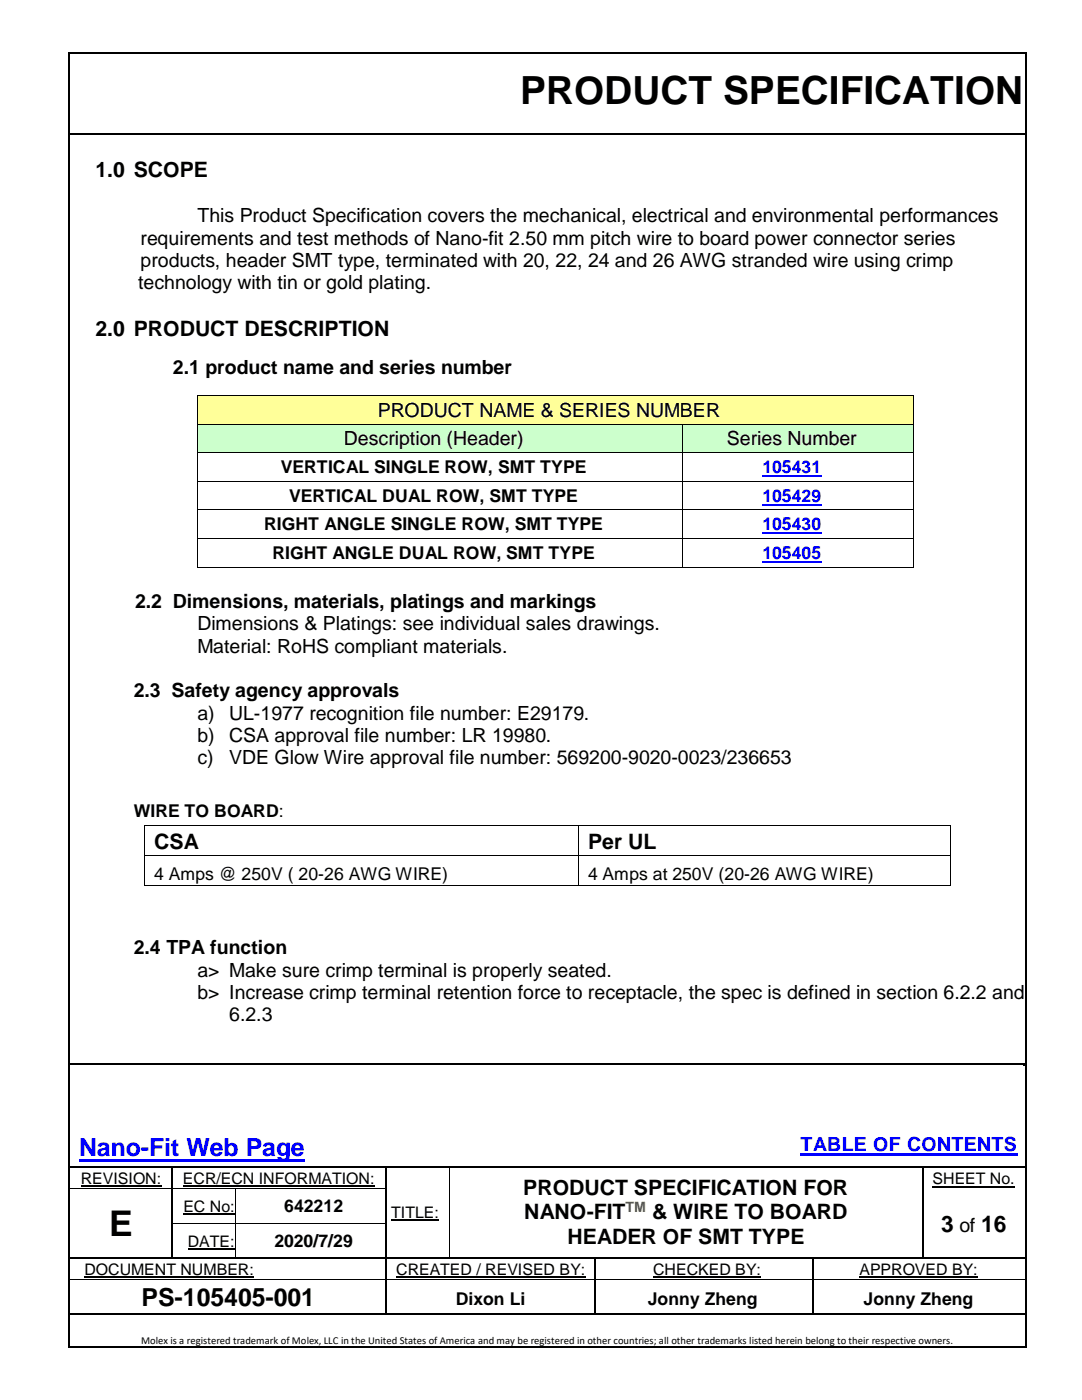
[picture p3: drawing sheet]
<svg xmlns="http://www.w3.org/2000/svg" width="216mm" height="279mm" viewBox="0 0 216 279" stroke-linecap="round" stroke-linejoin="round" font-family="sans-serif">
<defs><g id="words">
<text font-size="7.7" x="103.8" y="20.7">PRODUCT SPECIFICATION</text>
<text font-size="7.1" x="21.8" y="246.7">E</text>
<text font-size="5" fill="#00f" x="15.8" y="230.8">Nano-Fit Web Page</text>
<text font-size="5" x="28.2" y="260.7">PS-105405-001</text>
<g font-size="4.6">
<text x="187.8" y="245.8">3</text>
<text x="195.8" y="245.8">16</text>
</g>
<g font-size="4.2">
<text x="19" y="35.4">1.0 SCOPE</text>
<text x="19" y="67">2.0 PRODUCT DESCRIPTION</text>
<text x="30.7" y="169.5">CSA</text>
<text x="117.3" y="169.5">Per UL</text>
<text x="104.4" y="238.5">PRODUCT SPECIFICATION FOR</text>
<text x="104.6" y="243.4">NANO-FIT</text>
<text x="130.1" y="243.4">&amp; WIRE TO BOARD</text>
<text x="113.3" y="248.2">HEADER OF SMT TYPE</text>
</g>
<g font-size="3.9">
<text x="39.4" y="44.3">This Product Specification covers the mechanical, electrical and environmental performances</text>
<text x="28" y="48.8">requirements and test methods of Nano-fit 2.50 mm pitch wire to board power connector series</text>
<text x="28" y="53.3">products, header SMT type, terminated with 20, 22, 24 and 26 AWG stranded wire using crimp</text>
<text x="27.6" y="57.7">technology with tin or gold plating.</text>
<text x="34.5" y="74.7">2.1 product name and series number</text>
<text x="75.4" y="83.2">PRODUCT NAME &amp; SERIES NUMBER</text>
<text x="68.6" y="88.9">Description (Header)</text>
<text x="145.1" y="88.9">Series Number</text>
<text x="27" y="121.3">2.2 Dimensions, materials, platings and markings</text>
<text x="39.4" y="125.7">Dimensions &amp; Platings: see individual sales drawings.</text>
<text x="39.4" y="130.2">Material: RoHS compliant materials.</text>
<text x="26.7" y="139.1">2.3 Safety agency approvals</text>
<text x="39.4" y="143.6">a)</text>
<text x="45.7" y="143.6">UL-1977 recognition file number: E29179.</text>
<text x="39.4" y="148.1">b)</text>
<text x="45.7" y="148.1">CSA approval file number: LR 19980.</text>
<text x="39.4" y="152.6">c)</text>
<text x="45.7" y="152.6">VDE Glow Wire approval file number: 569200-9020-0023/236653</text>
<text x="26.7" y="190.4">2.4 TPA function</text>
<text x="39.4" y="195">a&gt; Make sure crimp terminal is properly seated.</text>
<text x="39.4" y="199.4">b&gt; Increase crimp terminal retention force to receptacle, the spec is defined in section 6.2.2 and</text>
<text x="45.7" y="203.9">6.2.3</text>
<text x="191.4" y="245.8">of</text>
</g>
<text font-size="3.9" fill="#00f" x="159.7" y="229.7">TABLE OF CONTENTS</text>
<g font-size="3.5">
<text x="56.1" y="94.4">VERTICAL SINGLE ROW, SMT TYPE</text>
<text x="57.7" y="100.1">VERTICAL DUAL ROW, SMT TYPE</text>
<text x="52.7" y="105.9">RIGHT ANGLE SINGLE ROW, SMT TYPE</text>
<text x="54.4" y="111.5">RIGHT ANGLE DUAL ROW, SMT TYPE</text>
<text x="26.7" y="163.1">WIRE TO BOARD:</text>
<text x="30.7" y="175.6">4 Amps @ 250V ( 20-26 AWG WIRE)</text>
<text x="117.3" y="175.6">4 Amps at 250V (20-26 AWG WIRE)</text>
<text x="56.7" y="242">642212</text>
<text x="54.7" y="248.9">2020/7/29</text>
<text x="90.9" y="260.5">Dixon Li</text>
<text x="129.3" y="260.5">Jonny Zheng</text>
<text x="172.3" y="260.5">Jonny Zheng</text>
</g>
<g font-size="3.5" fill="#00f">
<text x="152.1" y="94.4">105431</text>
<text x="152.1" y="100.1">105429</text>
<text x="152.1" y="105.9">105430</text>
<text x="152.1" y="111.5">105405</text>
</g>
<g font-size="3.2">
<text x="16.1" y="236.3">REVISION:</text>
<text x="36.5" y="236.3">ECR/ECN INFORMATION:</text>
<text x="186.1" y="236.4">SHEET No.</text>
<text x="36.6" y="241.9">EC No:</text>
<text x="78.1" y="243">TITLE:</text>
<text x="37.5" y="248.8">DATE:</text>
<text x="16.8" y="254.4">DOCUMENT NUMBER:</text>
<text x="79.1" y="254.4">CREATED / REVISED BY:</text>
<text x="130.3" y="254.4">CHECKED BY:</text>
<text x="171.5" y="254.4">APPROVED BY:</text>
</g>
<text font-size="2.8" fill="#f00" x="124.8" y="242">TM</text>
<text font-size="2.1" x="28.2" y="268.2">Molex is a registered trademark of Molex, LLC in the United States of America and may be registered in other countries; all other trademarks listed herein belong to their respective owners.</text>
</g></defs>
<g fill="#000">
<path d="M14 26.6h.3v.3h-.3z" fill-rule="evenodd"/>
<path d="M14 26.6h.3v.3h-.3z" fill-rule="evenodd"/>
<path d="M204.3 26.6h.3v.3h-.3z" fill-rule="evenodd"/>
<path d="M204.3 26.6h.3v.3h-.3z" fill-rule="evenodd"/>
</g>
<path d="M14.3 26.8h190.2" fill="none" stroke="#000" stroke-width=".34"/>
<path d="M15.8 231.3h45v.5h-45z" fill-rule="evenodd" fill="#00f"/>
<path d="M159.7 230.4h43.4" fill="none" stroke="#00f" stroke-width=".42"/>
<path d="M14 212.3h190.1M14 233h20.1M34.5 233h42.5M77.3 233h12.3M184.3 233h19.8M77.1 256.2v5.9M118.8 256.2v5.9M14 262.2h62.9M77.3 262.2h41.3M118.9 262.2h43.1M162.4 262.2h41.9" fill="none" stroke="#000" stroke-width=".34"/>
<g fill="#000">
<path d="M204.1 212.2h.4v.6h-.4z" fill-rule="evenodd"/>
<path d="M204.1 212.2h.4v.3h-.4z" fill-rule="evenodd"/>
<path d="M34.1 233.1h.3v.3h-.3z" fill-rule="evenodd"/>
<path d="M34.1 232.8h.4v.3h-.4z" fill-rule="evenodd"/>
<path d="M34.1 237.1h.3v.9h-.3z" fill-rule="evenodd"/>
<path d="M46.8 237.3h.2v.7h-.2z" fill-rule="evenodd"/>
<path d="M46.8 237.1h.2v.2h-.2z" fill-rule="evenodd"/>
<path d="M77 233.1h.2v.3h-.2z" fill-rule="evenodd"/>
<path d="M77 232.8h.3v.3h-.3z" fill-rule="evenodd"/>
<path d="M77 237.1h.2v.9h-.2z" fill-rule="evenodd"/>
<path d="M89.6 233h.1v.4h-.1z" fill-rule="evenodd"/>
<path d="M89.6 232.8h.1v.2h-.1z" fill-rule="evenodd"/>
<path d="M89.6 237.1h.1v.9h-.1z" fill-rule="evenodd"/>
<path d="M184 232.8h.3v.6h-.3z" fill-rule="evenodd"/>
<path d="M184 232.8h.3v.2h-.3z" fill-rule="evenodd"/>
<path d="M184 237.1h.3v.9h-.3z" fill-rule="evenodd"/>
<path d="M204.1 232.8h.4v.3h-.4z" fill-rule="evenodd"/>
<path d="M204.5 232.8h.3v.3h-.3z" fill-rule="evenodd"/>
<path d="M34.1 244h.3v.9h-.3z" fill-rule="evenodd"/>
<path d="M34.1 250.9h.3v.3h-.3z" fill-rule="evenodd"/>
<path d="M46.8 244h.2v.9h-.2z" fill-rule="evenodd"/>
<path d="M46.8 250.9h.3v.3h-.3z" fill-rule="evenodd"/>
<path d="M76.9 255.4h.4v.8h-.4z" fill-rule="evenodd"/>
<path d="M76.9 255.2h.2v.2h-.2z" fill-rule="evenodd"/>
<path d="M77 244h.2v.9h-.2z" fill-rule="evenodd"/>
<path d="M77 250.9h.2v.5h-.2z" fill-rule="evenodd"/>
<path d="M77.1 255.2h.2v.2h-.2z" fill-rule="evenodd"/>
<path d="M77.3 255.2h.1v.2h-.1z" fill-rule="evenodd"/>
<path d="M89.6 244h.1v.9h-.1z" fill-rule="evenodd"/>
<path d="M89.6 250.9h.2v.3h-.2z" fill-rule="evenodd"/>
<path d="M118.6 255.4h.3v.8h-.3z" fill-rule="evenodd"/>
<path d="M118.6 255.2h.2v.2h-.2z" fill-rule="evenodd"/>
<path d="M118.6 251.2h.3v.2h-.3z" fill-rule="evenodd"/>
<path d="M118.6 250.9h.3v.3h-.3z" fill-rule="evenodd"/>
<path d="M118.8 255.2h.1v.2h-.1z" fill-rule="evenodd"/>
<path d="M118.9 255.2h.2v.2h-.2z" fill-rule="evenodd"/>
<path d="M162 251.2h.3v.2h-.3z" fill-rule="evenodd"/>
<path d="M162 250.9h.3v.3h-.3z" fill-rule="evenodd"/>
<path d="M162 255.2h.3v1h-.3z" fill-rule="evenodd"/>
<path d="M184 244h.3v.9h-.3z" fill-rule="evenodd"/>
<path d="M184 250.9h.3v.3h-.3z" fill-rule="evenodd"/>
<path d="M76.9 262.1h.4v.3h-.4z" fill-rule="evenodd"/>
<path d="M118.6 262.1h.3v.3h-.3z" fill-rule="evenodd"/>
<path d="M162 262.1h.4v.3h-.4z" fill-rule="evenodd"/>
<path d="M204.3 262.1h.3v.3h-.3z" fill-rule="evenodd"/>
</g>
<path d="M16.1 236.8h16.1M36.5 236.8h38.3M186.1 236.8h16.4M16.8 254.8h33.9M36.6 242.3h10.2M37.5 249.2h9.3M78.1 243.5h9.5M79.1 254.8h37.7M130.3 254.8h21.5M171.5 254.8h23.6" fill="none" stroke="#000" stroke-width=".21"/>
<g fill="none" stroke="#000" stroke-width=".25">
<path d="M34.3 233.4v3.7M34.3 238v6M77.1 233.4v3.7M77.1 238v6M89.7 232.9h94.3M184.1 233.4v3.7M184.1 238v6M14 251h20.1M34.3 244.9v6M34.4 251h12.4M47.1 251h29.9M77.1 244.9v6"/>
<path d="M77.1 251.4v3.8M77.2 251h12.4M89.8 251h28.8M118.8 251.4v3.8M118.9 251h43.1M162.2 251.4v3.8M162.2 256.2v5.9M162.3 251h21.7M184.1 244.9v6M184.3 251h20.2"/>
</g>
<g fill="none" stroke="#000" stroke-width=".2">
<path d="M14 237.2h20.1M34.4 237.2h12.4M46.9 238v6M47 237.2h30M89.6 233.4v3.7M89.6 238v6M14 255.3h62.9M34.4 244.1h12.4M46.9 244.9v6M47 244.1h30M77.4 255.3h41.2M89.6 244.9v6"/>
<path d="M119.1 255.3h42.9M162.3 255.3h42.2"/>
</g>
<g fill="#ff9">
<path d="M39.5 79h142.7v5.6h-142.7z" fill-rule="evenodd"/>
<path d="M41.3 79.6h139.1v4.4h-139.1z" fill-rule="evenodd"/>
</g>
<g fill="#000">
<path d="M39.3 78.9h.2v.1h-.2z" fill-rule="evenodd"/>
<path d="M39.3 78.9h.2v.1h-.2z" fill-rule="evenodd"/>
<path d="M182.2 78.9h.2v.1h-.2z" fill-rule="evenodd"/>
<path d="M182.2 78.9h.2v.1h-.2z" fill-rule="evenodd"/>
</g>
<path d="M39.4 79v5.6M39.5 79h142.7M182.3 79v5.6" fill="none" stroke="#000" stroke-width=".2"/>
<g fill="#cfc">
<path d="M39.5 84.8h96.6v5.5h-96.6z" fill-rule="evenodd"/>
<path d="M41.3 85.3h93v4.5h-93z" fill-rule="evenodd"/>
<path d="M136.3 84.8h45.9v5.5h-45.9z" fill-rule="evenodd"/>
<path d="M138.2 85.3h42.2v4.5h-42.2z" fill-rule="evenodd"/>
</g>
<g fill="#000">
<path d="M39.3 84.6h.2v.2h-.2z" fill-rule="evenodd"/>
<path d="M136.2 84.6h.1v.2h-.1z" fill-rule="evenodd"/>
<path d="M182.2 84.6h.2v.2h-.2z" fill-rule="evenodd"/>
</g>
<path d="M39.4 84.8v5.5M39.5 84.7h96.7M136.3 84.8v5.5M136.3 84.7h45.9M182.3 84.8v5.5" fill="none" stroke="#000" stroke-width=".2"/>
<g fill="#fff">
<path d="M39.5 90.4h96.6v5.6h-96.6z" fill-rule="evenodd"/>
<path d="M41.3 91.2h93v4h-93z" fill-rule="evenodd"/>
<path d="M136.3 90.4h45.9v5.6h-45.9z" fill-rule="evenodd"/>
<path d="M138.2 91.2h42.2v4h-42.2z" fill-rule="evenodd"/>
</g>
<path d="M152.1 95h11.8M152.1 100.7h11.8M152.1 106.4h11.8M152.1 112.1h11.8" fill="none" stroke="#00f" stroke-width=".38"/>
<g fill="#000">
<path d="M13.6 10.3h.4v.4h-.4z" fill-rule="evenodd"/>
<path d="M13.6 10.3h.4v.4h-.4z" fill-rule="evenodd"/>
<path d="M204.5 10.3h.3v.4h-.3z" fill-rule="evenodd"/>
<path d="M204.5 10.3h.3v.4h-.3z" fill-rule="evenodd"/>
<path d="M39.3 90.3h.2v.1h-.2z" fill-rule="evenodd"/>
<path d="M39.3 96h.2v.2h-.2z" fill-rule="evenodd"/>
<path d="M136.2 90.3h.1v.1h-.1z" fill-rule="evenodd"/>
<path d="M136.2 96h.1v.2h-.1z" fill-rule="evenodd"/>
<path d="M182.2 90.3h.2v.1h-.2z" fill-rule="evenodd"/>
<path d="M182.2 96h.2v.2h-.2z" fill-rule="evenodd"/>
<path d="M39.3 101.7h.2v.1h-.2z" fill-rule="evenodd"/>
<path d="M39.3 107.4h.2v.1h-.2z" fill-rule="evenodd"/>
<path d="M39.3 113.1h.2v.2h-.2z" fill-rule="evenodd"/>
<path d="M39.3 113.1h.2v.2h-.2z" fill-rule="evenodd"/>
<path d="M136.2 101.7h.1v.1h-.1z" fill-rule="evenodd"/>
<path d="M136.2 107.4h.1v.1h-.1z" fill-rule="evenodd"/>
<path d="M136.2 113.1h.1v.2h-.1z" fill-rule="evenodd"/>
<path d="M182.2 101.7h.2v.1h-.2z" fill-rule="evenodd"/>
<path d="M182.2 107.4h.2v.1h-.2z" fill-rule="evenodd"/>
<path d="M182.2 113.1h.2v.2h-.2z" fill-rule="evenodd"/>
<path d="M182.2 113.1h.2v.2h-.2z" fill-rule="evenodd"/>
<path d="M28.8 164.6h.1v.2h-.1z" fill-rule="evenodd"/>
<path d="M28.8 164.6h.1v.2h-.1z" fill-rule="evenodd"/>
<path d="M28.8 170.7h.1v.1h-.1z" fill-rule="evenodd"/>
<path d="M28.8 176.7h.1v.2h-.1z" fill-rule="evenodd"/>
<path d="M28.8 176.7h.1v.2h-.1z" fill-rule="evenodd"/>
<path d="M115.3 164.6h.2v.2h-.2z" fill-rule="evenodd"/>
<path d="M115.3 170.7h.2v.1h-.2z" fill-rule="evenodd"/>
<path d="M115.3 176.7h.2v.2h-.2z" fill-rule="evenodd"/>
<path d="M189.6 164.6h.1v.2h-.1z" fill-rule="evenodd"/>
<path d="M189.6 164.6h.1v.2h-.1z" fill-rule="evenodd"/>
<path d="M189.6 170.7h.1v.1h-.1z" fill-rule="evenodd"/>
<path d="M189.6 176.7h.1v.2h-.1z" fill-rule="evenodd"/>
<path d="M189.6 176.7h.1v.2h-.1z" fill-rule="evenodd"/>
<path d="M13.6 268.7h.4v.4h-.4z" fill-rule="evenodd"/>
<path d="M13.6 268.7h.4v.4h-.4z" fill-rule="evenodd"/>
<path d="M204.5 268.7h.3v.4h-.3z" fill-rule="evenodd"/>
<path d="M204.5 268.7h.3v.4h-.3z" fill-rule="evenodd"/>
</g>
<g fill="none" stroke="#000" stroke-width=".2">
<path d="M39.4 90.4v5.6M39.4 96.2v5.5M39.5 90.4h96.7M39.5 96.1h96.7M136.3 90.4v5.6M136.3 96.2v5.5M136.3 90.4h45.9M136.3 96.1h45.9M182.3 90.4v5.6M182.3 96.2v5.5M39.4 101.8v5.6M39.4 107.5v5.6"/>
<path d="M39.5 101.7h96.7M39.5 107.5h96.7M39.5 113.2h96.7M136.3 101.8v5.6M136.3 107.5v5.6M136.3 101.7h45.9M136.3 107.5h45.9M136.3 113.2h45.9M182.3 101.8v5.6M182.3 107.5v5.6M28.8 164.8v5.9M28.8 170.8v5.9"/>
<path d="M28.9 164.7h86.4M28.9 170.8h86.4M28.9 176.8h86.4M115.4 164.8v5.9M115.4 170.8v5.9M115.5 164.7h74.1M115.5 170.8h74.1M115.5 176.8h74.1M189.6 164.8v5.9M189.6 170.8v5.9"/>
</g>
<path d="M13.8 10.7v258M14 10.5h190.5M204.7 10.7v258M14 268.9h190.5" fill="none" stroke="#000" stroke-width=".34"/>
<use href="#words"/>
</svg>
